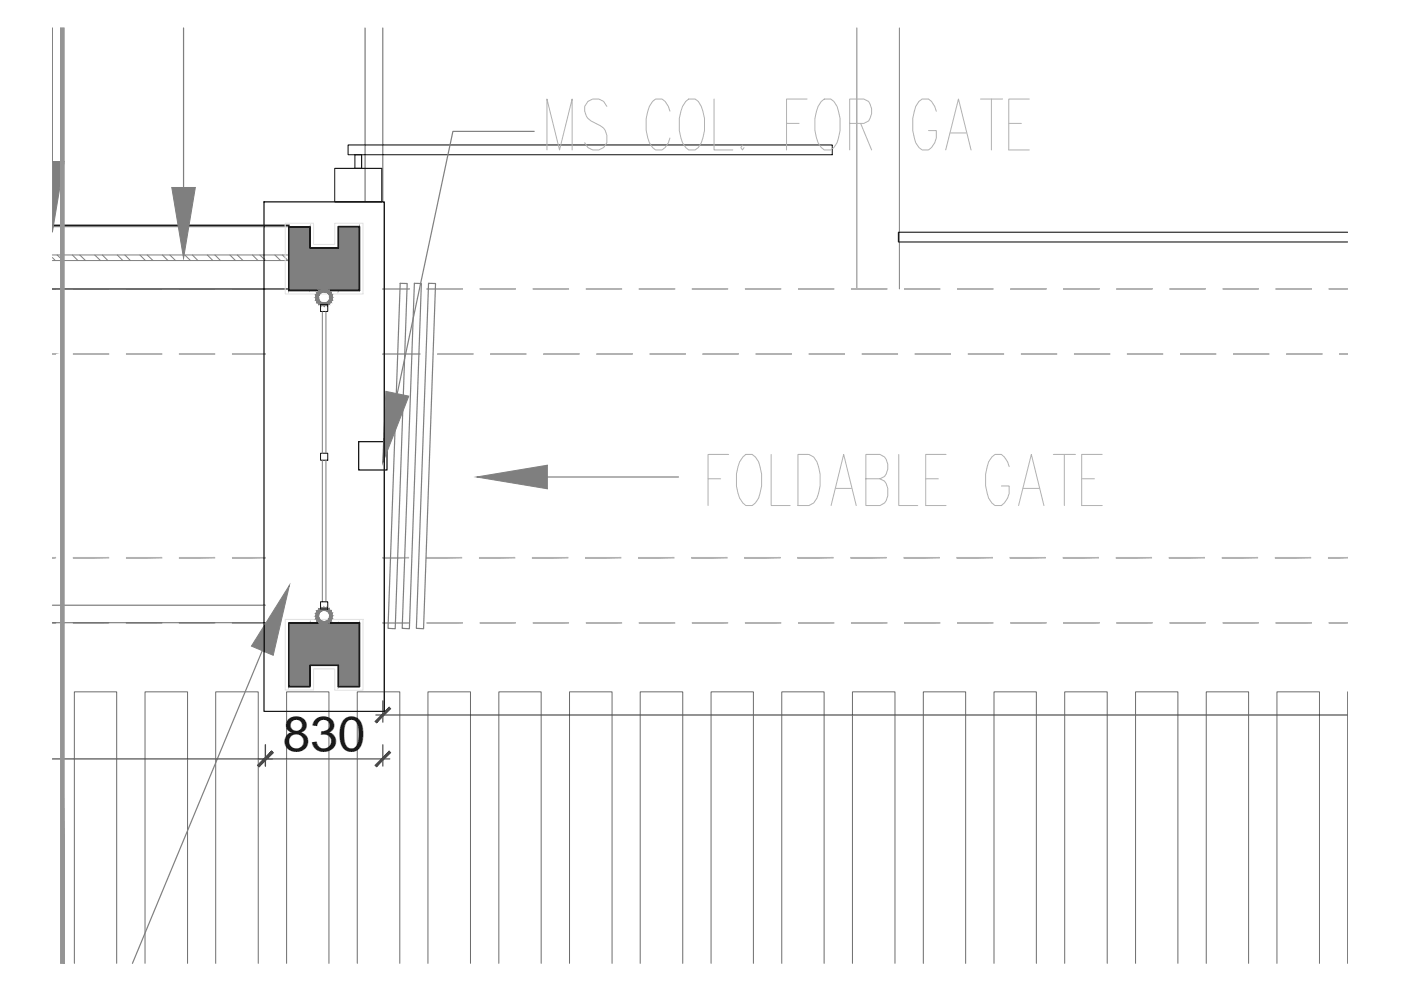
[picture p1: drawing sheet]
<svg xmlns="http://www.w3.org/2000/svg" width="297mm" height="210mm" viewBox="0 0 297 210" stroke-linecap="round" stroke-linejoin="round" font-family="sans-serif">
<defs><g id="words">
<text font-size="10.5" fill="#1d1d1d" x="60" y="159.3">830</text>
</g></defs>
<!-- layer: 0KERB -->
<path d="M77.4 5.9v36.8M81.2 5.9v36.8M11.1 132h45.2M11.1 128.3h45.2" fill="none" stroke="#626262" stroke-width=".21"/>
<!-- layer: 0Crossings -->
<g fill="none" stroke="#6d6d6d" stroke-width=".21">
<path d="M285.7 146.7v57.6M15.8 204.3v-57.6h8.9v57.6M30.7 204.3v-57.6h9.1v57.6M45.7 204.3v-57.6h9.1v57.6M60.8 204.3v-57.6h8.9v57.6M75.7 204.3v-57.6h9.1v57.6M90.7 204.3v-57.6h9.1v57.6M105.8 204.3v-57.6h8.9v57.6M120.7 204.3v-57.6h9.1v57.6M135.7 204.3v-57.6h9.1v57.6M150.8 204.3v-57.6h8.9v57.6M165.7 204.3v-57.6h9v57.6"/>
<path d="M180.7 204.3v-57.6h9.1v57.6M195.8 204.3v-57.6h8.9v57.6M210.7 204.3v-57.6h9v57.6M225.7 204.3v-57.6h9.1v57.6M240.8 204.3v-57.6h8.9v57.6M255.7 204.3v-57.6h9v57.6M270.7 204.3v-57.6h9.1v57.6"/>
</g>
<!-- layer: 0HATCH -->
<path d="M181.7 5.9v55.4M190.7 5.9v55.4" fill="none" stroke="#7f7f7f" stroke-width=".21"/>
<!-- layer: 0GATE -->
<path d="M71 35.7h10v7.1h-10zM73.8 30.7h102.7v2.1h-102.7zM75.2 32.8h1.5v2.9h-1.5zM285.7 49.2h-95.2v2.1h95.2" fill="none" stroke="#000" stroke-width=".21"/>
<!-- layer: 0 FEATURE WALL -->
<g fill="#b2b2b2" stroke="#b2b2b2" stroke-width=".21">
<path d="M11.1 61.3h.7v-.1zM11.1 61.2h.7l-.7 .1z"/>
<path d="M15.6 61.2v.1l7.4-.1zM15.6 61.3l7.4-.1v.1z"/>
<path d="M26.8 61.2v.1l7.5-.1zM26.8 61.3l7.5-.1v.1z"/>
<path d="M38 61.2v.1l7.5-.1zM38 61.3l7.5-.1v.1z"/>
<path d="M49.3 61.2v.1l7-.1zM49.3 61.3l7-.1v.1z"/>
<path d="M81.2 61.2v.1l5.6-.1zM81.2 61.3l5.6-.1v.1z"/>
<path d="M90.5 61.2v.1l7.6-.1zM90.5 61.3l7.6-.1v.1z"/>
<path d="M101.8 61.2v.1l7.5-.1zM101.8 61.3l7.5-.1v.1z"/>
<path d="M113 61.2v.1l7.5-.1zM113 61.3l7.5-.1v.1z"/>
<path d="M124.3 61.2v.1l7.5-.1zM124.3 61.3l7.5-.1v.1z"/>
<path d="M135.5 61.2v.1l7.6-.1zM135.5 61.3l7.6-.1v.1z"/>
<path d="M146.8 61.2v.1l7.5-.1zM146.8 61.3l7.5-.1v.1z"/>
<path d="M158 61.2v.1l7.5-.1zM158 61.3l7.5-.1v.1z"/>
<path d="M169.3 61.2v.1l7.5-.1zM169.3 61.3l7.5-.1v.1z"/>
<path d="M180.5 61.2v.1l7.6-.1zM180.5 61.3l7.6-.1v.1z"/>
<path d="M191.8 61.2v.1l7.5-.1zM191.8 61.3l7.5-.1v.1z"/>
<path d="M203 61.2v.1l7.5-.1zM203 61.3l7.5-.1v.1z"/>
<path d="M214.3 61.2v.1l7.5-.1zM214.3 61.3l7.5-.1v.1z"/>
<path d="M225.5 61.2v.1l7.6-.1zM225.5 61.3l7.6-.1v.1z"/>
<path d="M236.8 61.2v.1l7.5-.1zM236.8 61.3l7.5-.1v.1z"/>
<path d="M248 61.2v.1l7.5-.1zM248 61.3l7.5-.1v.1z"/>
<path d="M259.3 61.2v.1l7.5-.1zM259.3 61.3l7.5-.1v.1z"/>
<path d="M270.5 61.2v.1l7.6-.1zM270.5 61.3l7.6-.1v.1z"/>
<path d="M281.8 61.3h3.9v-.1zM281.8 61.2h3.9l-3.9 .1z"/>
<path d="M11.1 75.1h.7v-.1zM11.1 75h.7l-.7 .1z"/>
<path d="M15.6 75v.1l7.4-.1zM15.6 75.1l7.4-.1v.1z"/>
<path d="M26.8 75v.1l7.5-.1zM26.8 75.1l7.5-.1v.1z"/>
<path d="M38 75v.1l7.5-.1zM38 75.1l7.5-.1v.1z"/>
<path d="M49.3 75v.1l7-.1zM49.3 75.1l7-.1v.1z"/>
<path d="M81.2 75v.1l7.8-.1zM81.2 75.1l7.8-.1v.1z"/>
<path d="M92.8 75v.1l7.5-.1zM92.8 75.1l7.5-.1v.1z"/>
<path d="M104 75v.1l7.5-.1zM104 75.1l7.5-.1v.1z"/>
<path d="M115.3 75v.1l7.5-.1zM115.3 75.1l7.5-.1v.1z"/>
<path d="M126.5 75v.1l7.5-.1zM126.5 75.1l7.5-.1v.1z"/>
<path d="M137.8 75v.1l7.5-.1zM137.8 75.1l7.5-.1v.1z"/>
<path d="M149 75v.1l7.5-.1zM149 75.1l7.5-.1v.1z"/>
<path d="M160.3 75v.1l7.5-.1zM160.3 75.1l7.5-.1v.1z"/>
<path d="M171.5 75v.1l7.5-.1zM171.5 75.1l7.5-.1v.1z"/>
<path d="M182.8 75v.1l7.5-.1zM182.8 75.1l7.5-.1v.1z"/>
<path d="M194 75v.1l7.5-.1zM194 75.1l7.5-.1v.1z"/>
<path d="M205.3 75v.1l7.5-.1zM205.3 75.1l7.5-.1v.1z"/>
<path d="M216.5 75v.1l7.5-.1zM216.5 75.1l7.5-.1v.1z"/>
<path d="M227.8 75v.1l7.5-.1zM227.8 75.1l7.5-.1v.1z"/>
<path d="M239 75v.1l7.5-.1zM239 75.1l7.5-.1v.1z"/>
<path d="M250.3 75v.1l7.5-.1zM250.3 75.1l7.5-.1v.1z"/>
<path d="M261.5 75v.1l7.5-.1zM261.5 75.1l7.5-.1v.1z"/>
<path d="M272.8 75v.1l7.5-.1zM272.8 75.1l7.5-.1v.1z"/>
<path d="M284 75.1h1.7v-.1zM284 75h1.7l-1.7 .1z"/>
<path d="M11.1 132.1h.7v-.1zM11.1 132h.7l-.7 .1z"/>
<path d="M15.6 132v.1l7.4-.1zM15.6 132.1l7.4-.1v.1z"/>
<path d="M26.8 132v.1l7.5-.1zM26.8 132.1l7.5-.1v.1z"/>
<path d="M38 132v.1l7.5-.1zM38 132.1l7.5-.1v.1z"/>
<path d="M49.3 132v.1l7-.1zM49.3 132.1l7-.1v.1z"/>
<path d="M81.2 132v.1l5.6-.1zM81.2 132.1l5.6-.1v.1z"/>
<path d="M90.5 132v.1l7.6-.1zM90.5 132.1l7.6-.1v.1z"/>
<path d="M101.8 132v.1l7.5-.1zM101.8 132.1l7.5-.1v.1z"/>
<path d="M113 132v.1l7.5-.1zM113 132.1l7.5-.1v.1z"/>
<path d="M124.3 132v.1l7.5-.1zM124.3 132.1l7.5-.1v.1z"/>
<path d="M135.5 132v.1l7.6-.1zM135.5 132.1l7.6-.1v.1z"/>
<path d="M146.8 132v.1l7.5-.1zM146.8 132.1l7.5-.1v.1z"/>
<path d="M158 132v.1l7.5-.1zM158 132.1l7.5-.1v.1z"/>
<path d="M169.3 132v.1l7.5-.1zM169.3 132.1l7.5-.1v.1z"/>
<path d="M180.5 132v.1l7.6-.1zM180.5 132.1l7.6-.1v.1z"/>
<path d="M191.8 132v.1l7.5-.1zM191.8 132.1l7.5-.1v.1z"/>
<path d="M203 132v.1l7.5-.1zM203 132.1l7.5-.1v.1z"/>
<path d="M214.3 132v.1l7.5-.1zM214.3 132.1l7.5-.1v.1z"/>
<path d="M225.5 132v.1l7.6-.1zM225.5 132.1l7.6-.1v.1z"/>
<path d="M236.8 132v.1l7.5-.1zM236.8 132.1l7.5-.1v.1z"/>
<path d="M248 132v.1l7.5-.1zM248 132.1l7.5-.1v.1z"/>
<path d="M259.3 132v.1l7.5-.1zM259.3 132.1l7.5-.1v.1z"/>
<path d="M270.5 132v.1l7.6-.1zM270.5 132.1l7.6-.1v.1z"/>
<path d="M281.8 132.1h3.9v-.1zM281.8 132h3.9l-3.9 .1z"/>
<path d="M11.1 118.3h.7v-.1zM11.1 118.2h.7l-.7 .1z"/>
<path d="M15.6 118.2v.1l7.4-.1zM15.6 118.3l7.4-.1v.1z"/>
<path d="M26.8 118.2v.1l7.5-.1zM26.8 118.3l7.5-.1v.1z"/>
<path d="M38 118.2v.1l7.5-.1zM38 118.3l7.5-.1v.1z"/>
<path d="M49.3 118.2v.1l7-.1zM49.3 118.3l7-.1v.1z"/>
<path d="M81.2 118.2v.1l5.4-.1zM81.2 118.3l5.4-.1v.1z"/>
<path d="M90.4 118.2v.1l7.5-.1zM90.4 118.3l7.5-.1v.1z"/>
<path d="M101.7 118.2v.1l7.4-.1zM101.7 118.3l7.4-.1v.1z"/>
<path d="M112.9 118.2v.1l7.5-.1zM112.9 118.3l7.5-.1v.1z"/>
<path d="M124.1 118.2v.1l7.5-.1zM124.1 118.3l7.5-.1v.1z"/>
<path d="M135.4 118.2v.1l7.5-.1zM135.4 118.3l7.5-.1v.1z"/>
<path d="M146.7 118.2v.1l7.4-.1zM146.7 118.3l7.4-.1v.1z"/>
<path d="M157.9 118.2v.1l7.5-.1zM157.9 118.3l7.5-.1v.1z"/>
<path d="M169.1 118.2v.1l7.5-.1zM169.1 118.3l7.5-.1v.1z"/>
<path d="M180.4 118.2v.1l7.5-.1zM180.4 118.3l7.5-.1v.1z"/>
<path d="M191.7 118.2v.1l7.5-.1zM191.7 118.3l7.5-.1v.1z"/>
<path d="M202.9 118.2v.1l7.5-.1zM202.9 118.3l7.5-.1v.1z"/>
<path d="M214.1 118.2v.1l7.5-.1zM214.1 118.3l7.5-.1v.1z"/>
<path d="M225.4 118.2v.1l7.5-.1zM225.4 118.3l7.5-.1v.1z"/>
<path d="M236.7 118.2v.1l7.5-.1zM236.7 118.3l7.5-.1v.1z"/>
<path d="M247.9 118.2v.1l7.5-.1zM247.9 118.3l7.5-.1v.1z"/>
<path d="M259.1 118.2v.1l7.5-.1zM259.1 118.3l7.5-.1v.1z"/>
<path d="M270.4 118.2v.1l7.5-.1zM270.4 118.3l7.5-.1v.1z"/>
<path d="M281.7 118.3h4v-.1zM281.7 118.2h4l-4 .1z"/>
</g>
<path d="M56.3 61.2v.1M56.3 75v.1M56.3 118.2v.1M56.3 132v.1" fill="none" stroke="#b2b2b2" stroke-width=".21"/>
<!-- layer: 0pvc -->
<path d="M11.1 55.2h50.6M11.1 54.1h50.6M68.3 66v30.1M69.1 66v30.1M68.3 97.6v30M69.1 97.6v30" fill="none" stroke="#7f7f7f" stroke-width=".21"/>
<!-- layer: 0 FEATURE WALL -->
<path d="M11.1 47.8h50.3M56 42.8h25.5v108h-25.5zM11.1 61.3h50.3" fill="none" stroke="#000" stroke-width=".25"/>
<!-- layer: hach -->
<g fill="none" stroke="#7f7f7f" stroke-width=".21">
<path d="M11.1 54.6l.6 .6M12.1 54.1l1.2 1.1M15.3 54.1l1.2 1.1M16.9 54.1l1.2 1.1M20.1 54.1l1.2 1.1M21.7 54.1l1.2 1.1M24.9 54.1l1.1 1.1M26.5 54.1l1.2 1.1M29.6 54.1l1.2 1.1M31.2 54.1l1.2 1.1M34.4 54.1l1.2 1.1M36 54.1l1.2 1.1"/>
<path d="M39.2 54.1l1.2 1.1M40.8 54.1l1.2 1.1M44 54.1l1.1 1.1M45.6 54.1l1.2 1.1M48.7 54.1l1.2 1.1M50.3 54.1l1.2 1.1M53.5 54.1l1.2 1.1M55.1 54.1l1.2 1.1M58.3 54.1l1.2 1.1M59.9 54.1l1.2 1.1"/>
</g>
<!-- layer: 0 FEATURE WALL -->
<path d="M11.1 48h50.6v13.3h-50.6" fill="none" stroke="#7f7f7f" stroke-width=".25"/>
<!-- layer: 0 hatch -->
<g fill="#7f7f7f" stroke="#7f7f7f" stroke-width=".21">
<path d="M11.1 34.2h2.5l-2.5 15z"/>
<path d="M61.4 124.1l-3.5 14.8-4.6-1.9z"/>
<path d="M36.4 39.8h5l-2.5 14.9z"/>
<path d="M101.1 101.1l14.9-2.5v5z"/>
<path d="M81.8 83l4.9 1-5.6 14.2z"/>
</g>
<path d="M11.1 5.9v28.3M38.9 5.9v33.9M113.3 27.9h-17.3l-11.8 55.6M116 101.1h27.9M55.6 138l-27.5 66.3" fill="none" stroke="#7f7f7f" stroke-width=".25"/>
<!-- layer: DR_TEXT -->
<g fill="none" stroke="#b2b2b2" stroke-width=".21">
<path d="M116 31.8v-10.8l2.6 10.8 2.7-10.8v10.8M128.7 22.6a2.46 2.46 0 0 0-3.7-1.4 2.46 2.46 0 0 0-.4 3.9l.7 .6 2 1a3 3 0 0 1 .7 4.6 2.55 2.55 0 0 1-4-1M142 23.6l-.3-1-.7-1.1-.7-.5h-1.3a5.4 5.4 0 0 0-2 4.1 8.5 8.5 0 0 0 1.4 6.2l.6 .5h1.3l.7-.5 .7-1 .3-1M145.4 21.5l.6-.5h1.4a5.4 5.4 0 0 1 2 4.1 8.8 8.8 0 0 1-1.3 6.2l-.7 .5h-1.4a5.2 5.2 0 0 1-2-4.1 8.7 8.7 0 0 1 1.4-6.2zM151.4 21v10.8h4M157.4 30.8l-.3 .5 .3 .5 .3-.5M166.8 26.2h2.6M171.1 21h-4.3v10.8M174.1 21.5l.7-.5h1.3l.7 .5a9.2 9.2 0 0 1 1 7.8l-.3 1-.7 1-.7 .5h-1.3a5.2 5.2 0 0 1-2-4.1 8.7 8.7 0 0 1 1.3-6.2zM180.1 26.2h3l1.1-.5a3.5 3.5 0 0 0 0-4.2l-1.1-.5h-3v10.8M182.5 26.2l2.3 5.6M198.5 23.6l-.3-1-.7-1.1-.6-.5h-1.4l-.7 .5a9.2 9.2 0 0 0-.9 7.8l.3 1 .6 1 .7 .5h1.4a4 4 0 0 0 1.6-4.1h-1.6"/>
<path d="M200.5 31.8l2.7-10.8 2.7 10.8M201.5 28.2h3.4M207.9 21h4.7M210.2 21v10.8M213.9 26.2h2.6M218.2 21h-4.3v10.8h4.3M154.5 96.4h-4.4v10.8M157.5 96.9l.6-.5h1.4l.7 .5a9 9 0 0 1 .9 7.7l-.3 1-.6 1-.7 .6h-1.4a5.4 5.4 0 0 1-2-4.2 8.4 8.4 0 0 1 1.4-6.1zM163.5 96.4v10.8h4M169.2 96.4h2.3l1 .5a8.9 8.9 0 0 1 0 9.7l-1 .6h-2.3zM190.6 96.4v10.8h4M200.6 96.4h-4.3v10.8h4.3"/>
<path d="M214 98.9l-.4-1-.6-1-.7-.5h-1.3l-.7 .5a9 9 0 0 0-1 7.7l.3 1 .7 1 .7 .6h1.3a4.2 4.2 0 0 0 1.7-4.2h-1.7M223.3 96.4h4.7M225.7 96.4v10.8M233.7 96.4h-4.4v10.8h4.4M150.1 101.5h2.7M176.2 107.2l2.7-10.8 2.6 10.8M177.2 103.5h3.3M183.6 101.5h3a2.73 2.73 0 0 0 1.3-4.1l-.3-.5-1-.5h-3v10.8h3a2.9 2.9 0 0 0 1.6-3.7l-.6-1.5-1-.5M196.3 101.5h2.6M216 107.2l2.7-10.8 2.6 10.8M217 103.5h3.3M229.3 101.5h2.7"/>
</g>
<!-- layer: uvss dim -->
<path d="M76 93.6h6.1v6.1h-6.1z" fill="none" stroke="#000" stroke-width=".25"/>
<path d="M84.9 60.1h1.4l-2.5 73.2-1.5-.1zM87.9 60.1h1.4l-2.5 73.2-1.5-.1zM90.9 60.1h1.4l-2.5 73.2-1.5-.1z" fill="none" stroke="#7f7f7f" stroke-width=".25"/>
<!-- layer: DIM BW -->
<path d="M56.3 157.9v4.5M79.7 151.6h206M81.2 148.6v4.5M81.2 157.9v4.5M11.1 160.9h71.5" fill="none" stroke="#4c4c4c" stroke-width=".25"/>
<!-- layer: ZON-DIM -->
<g fill="#4c4c4c" stroke="#4c4c4c" stroke-width=".21">
<path d="M57.6 159.3l-3 3 .3 .3zM57.6 159.3l.3 .3-3 3z"/>
<path d="M57.6 159.3l-2.7 3.3 3-3zM57.6 159.3l-2.7 3.3-.3-.3z"/>
<path d="M82.5 159.3l-3 3 .3 .3zM82.5 159.3l.3 .3-3 3z"/>
<path d="M82.5 149.9l-2.7 3.3 3-2.9zM82.5 149.9l-2.7 3.3-.3-.2z"/>
</g>
<!-- layer: 0HATCH -->
<g fill="#7f7f7f" stroke="#7f7f7f" stroke-width=".21">
<path d="M71.7 48v13.6l4.5-13.6zM76.2 48v13.6h-4.5z"/>
<path d="M65.7 52.6v9l6-9zM71.7 52.6v9h-6z"/>
<path d="M61.2 48.1v13.5l4.5-13.5zM65.7 48.1v13.5h-4.5z"/>
<path d="M71.7 132.1v13.5l4.5-13.5zM76.2 132.1v13.5h-4.5z"/>
<path d="M65.7 132.1v9l6-9zM71.7 132.1v9h-6z"/>
<path d="M61.2 132.1v13.5l4.5-13.5zM65.7 132.1v13.5h-4.5z"/>
</g>
<!-- layer: COLUMN -->
<path d="M61.2 48.1h4.5v4.5h6v-4.6h4.5v13.6h-15zM61.2 132.1h15v13.5h-4.5v-4.5h-6v4.5h-4.5z" fill="none" stroke="#000" stroke-width=".34"/>
<!-- layer: ELE -->
<path d="M60.5 47.3h6v4.5h4.5v-4.5h6v15h-16.5zM60.5 131.3h16.5v15h-6v-4.5h-4.5v4.5h-6z" fill="none" stroke="#e1e1e1" stroke-width=".21"/>
<!-- layer: 0 FEATURE WALL -->
<g fill="#7f7f7f" stroke="#7f7f7f" stroke-width=".21">
<path d="M68.3 64.2l.4 .7-.5-.1zM68.3 64.2l.4 .7v-.6zM68.7 64.3l.6 .5-.6 .1zM68.7 64.3l.6 .5-.2-.6zM69.1 64.2l.7 .3-.5 .3zM69.1 64.2l.7 .3-.4-.4zM69.4 64.1h.8l-.4 .4zM69.7 63.8l-.3 .3h.8zM69.7 63.8l.7-.2-.2 .5zM69.9 63.5l-.2 .3 .7-.2zM69.9 63.5l.6-.4-.1 .5zM69.9 63.1v.4l.6-.4zM70.4 62.5l.1 .6h-.6zM69.9 62.7v.4l.5-.6zM70.2 62l.2 .5-.5 .2zM69.7 62.4l.2 .3 .3-.7zM69.8 61.6l.4 .4-.5 .4zM69.8 61.6l-.4 .5 .3 .3zM69.3 61.4l.5 .2-.4 .5zM69.3 61.4l-.2 .5 .3 .2zM68.7 61.3l.6 .1-.2 .5zM68.7 61.3v.6h.4zM68.2 61.4l.5-.1v.6zM68.2 61.4l.1 .5h.4zM67.7 61.6l.5-.2 .1 .5zM67.7 61.6l.3 .5 .3-.2zM67.2 62l.5-.4 .3 .5zM67.2 62l.5 .4 .3-.3zM67.2 62l.5 .4-.7 .1zM67 62.5l.6 .2 .1-.3zM67 62.5l.6 .2-.7 .4zM66.9 63.1h.6l.1-.4zM66.9 63.1h.6l-.5 .5zM67 63.6l.6-.1-.1-.4zM67 63.6l.6-.1-.4 .6zM67.6 63.5l-.4 .6 .5-.3zM67.2 64.1l.5-.3v.7zM67.7 63.8v.7l.3-.4zM68 64.1l.2 .7-.5-.3zM68 64.1l.2 .7 .1-.6z"/>
<path d="M68.7 131.8l.6 .5-.6 .1zM68.7 131.8l.6 .5-.2-.6zM69.1 131.7l.7 .3-.5 .3zM69.1 131.7l.7 .3-.4-.4zM69.4 131.6l.8 .1-.4 .3zM69.7 131.3l-.3 .3 .8 .1zM69.7 131.3l.7-.2-.2 .6zM69.9 130.9l-.2 .4 .7-.2zM69.9 130.9l.6-.3-.1 .5zM69.9 130.6v.3l.6-.3zM70.4 130l.1 .6h-.6zM69.9 130.2v.4l.5-.6zM70.2 129.5l.2 .5-.5 .2zM69.7 129.9l.2 .3 .3-.7zM69.8 129.1l.4 .4-.5 .4zM69.8 129.1l-.4 .5 .3 .3zM69.3 128.9l.5 .2-.4 .5zM69.3 128.9l-.2 .6 .3 .1zM68.7 128.8l.6 .1-.2 .6zM68.7 128.8v.6l.4 .1z"/>
<path d="M66.9 130.6h.6l-.5 .5zM67.5 130.6l-.5 .5 .6-.2zM67 131.1l.6-.2-.4 .8zM67.6 130.9l-.4 .8 .5-.4zM67.2 131.7l.5-.4v.7zM67.7 131.3v.7l.3-.4zM68 131.6l.2 .7-.5-.3zM68 131.6l.2 .7 .1-.6zM68.3 131.7l.4 .7-.5-.1zM68.3 131.7l.4 .7v-.6z"/>
<path d="M68.2 128.9l.5-.1v.6zM68.2 128.9l.1 .6 .4-.1zM67.7 129.1l.5-.2 .1 .6zM67.7 129.1l.3 .5 .3-.1zM67.7 129.1l.3 .5-.8-.1zM67.2 129.5l.5 .4 .3-.3zM67.2 129.5l.5 .4-.7 .1zM67 130l.6 .2 .1-.3zM67 130l.6 .2-.7 .4zM66.9 130.6h.6l.1-.4z"/>
</g>
<!-- layer: 0MS -->
<path d="M68 64.6h1.5v1.4h-1.5zM68 96.1h1.5v1.5h-1.5zM68 127.6h1.5v1.5h-1.5z" fill="none" stroke="#000" stroke-width=".21"/>
<!-- layer: DIM PARKING -->
<path d="M12.8 5.9v198.4h.8zM12.8 5.9h.8v198.4z" fill="#959595" stroke="#959595" stroke-width=".21"/>
<use href="#words"/>
</svg>
